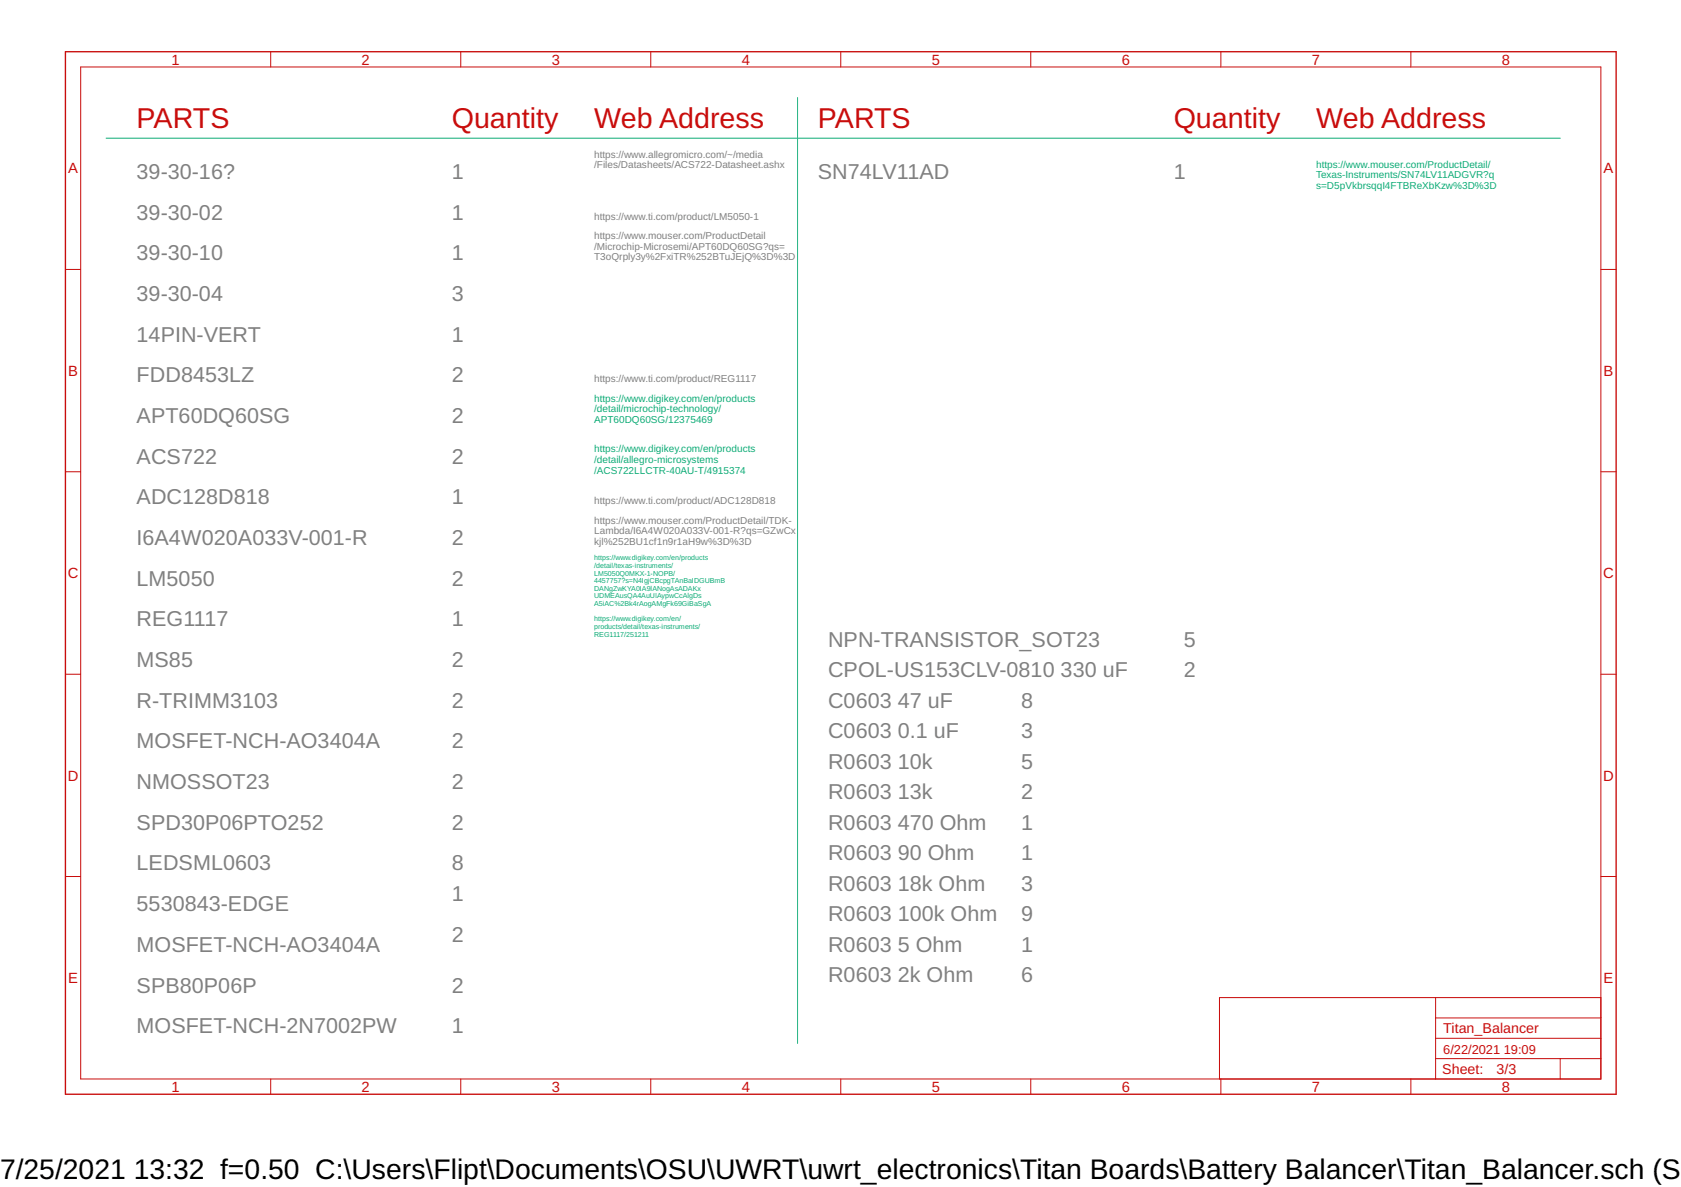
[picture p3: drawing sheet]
<svg xmlns="http://www.w3.org/2000/svg" width="210mm" height="148mm" viewBox="0 0 210 148" stroke-linecap="round" stroke-linejoin="round" font-family="sans-serif">
<defs><g id="words">
<g font-size="3.6" fill="#c90d0c">
<text x="17.1" y="16">PARTS</text>
<text x="56.4" y="16">Quantity</text>
<text x="74.2" y="16">Web Address</text>
<text x="102.1" y="16">PARTS</text>
<text x="146.6" y="16">Quantity</text>
<text x="164.3" y="16">Web Address</text>
</g>
<g font-size="3.5">
<text x="0" y="147.2">7/25/2021</text>
<text x="16.7" y="147.2">13:32 f=0.50 C:\Users\Flipt\Documents\OSU\UWRT\uwrt_electronics\Titan Boards\Battery Balancer\Titan_Balancer.sch (Sh</text>
</g>
<g font-size="2.7" fill="#808080">
<text x="17.1" y="22.3">39-30-16?</text>
<text x="56.4" y="22.3">1</text>
<text x="102.1" y="22.3">SN74LV11AD</text>
<text x="146.6" y="22.3">1</text>
<text x="17.1" y="27.4">39-30-02</text>
<text x="56.4" y="27.4">1</text>
<text x="17.1" y="32.5">39-30-10</text>
<text x="56.4" y="32.5">1</text>
<text x="17.1" y="37.6">39-30-04</text>
<text x="56.4" y="37.6">3</text>
<text x="17.1" y="42.6">14PIN-VERT</text>
<text x="17.1" y="47.7">FDD8453LZ</text>
<text x="56.4" y="42.6">1</text>
<text x="56.4" y="47.7">2</text>
<text x="17.1" y="52.8">APT60DQ60SG</text>
<text x="56.4" y="52.8">2</text>
<text x="17.1" y="57.9">ACS722</text>
<text x="56.4" y="57.9">2</text>
<text x="17.1" y="63">ADC128D818</text>
<text x="56.4" y="63">1</text>
<text x="17.1" y="68">I6A4W020A033V-001-R</text>
<text x="56.4" y="68">2</text>
<text x="17.1" y="73.1">LM5050</text>
<text x="56.4" y="73.1">2</text>
<text x="17.1" y="78.2">REG1117</text>
<text x="17.1" y="83.3">MS85</text>
<text x="56.4" y="78.2">1</text>
<text x="56.4" y="83.3">2</text>
<text x="103.4" y="80.7">NPN-TRANSISTOR_SOT23</text>
<text x="147.8" y="80.7">5</text>
<text x="17.1" y="88.3">R-TRIMM3103</text>
<text x="56.4" y="88.3">2</text>
<text x="103.4" y="88.3">C0603</text>
<text x="103.4" y="84.5">CPOL-US153CLV-0810</text>
<text x="112.1" y="88.3">47 uF</text>
<text x="127.5" y="88.3">8</text>
<text x="132.4" y="84.5">330 uF</text>
<text x="147.8" y="84.5">2</text>
<text x="17.1" y="93.4">MOSFET-NCH-AO3404A</text>
<text x="56.4" y="93.4">2</text>
<text x="103.4" y="96">R0603</text>
<text x="103.4" y="92.2">C0603</text>
<text x="112.1" y="96">10k</text>
<text x="112.1" y="92.2">0.1 uF</text>
<text x="127.5" y="96">5</text>
<text x="127.5" y="92.2">3</text>
<text x="17.1" y="98.5">NMOSSOT23</text>
<text x="56.4" y="98.5">2</text>
<text x="103.4" y="99.8">R0603</text>
<text x="112.1" y="99.8">13k</text>
<text x="127.5" y="99.8">2</text>
<text x="17.1" y="103.6">SPD30P06PTO252</text>
<text x="56.4" y="103.6">2</text>
<text x="103.4" y="107.4">R0603</text>
<text x="103.4" y="103.6">R0603</text>
<text x="112.1" y="107.4">90 Ohm</text>
<text x="112.1" y="103.6">470 Ohm</text>
<text x="127.5" y="107.4">1</text>
<text x="127.5" y="103.6">1</text>
<text x="17.1" y="108.7">LEDSML0603</text>
<text x="17.1" y="113.7">5530843-EDGE</text>
<text x="56.4" y="108.7">8</text>
<text x="56.4" y="112.5">1</text>
<text x="103.4" y="111.2">R0603</text>
<text x="112.1" y="111.2">18k Ohm</text>
<text x="127.5" y="111.2">3</text>
<text x="17.1" y="118.8">MOSFET-NCH-AO3404A</text>
<text x="56.4" y="117.5">2</text>
<text x="103.4" y="118.8">R0603</text>
<text x="103.4" y="115">R0603</text>
<text x="112.1" y="118.8">5 Ohm</text>
<text x="112.1" y="115">100k Ohm</text>
<text x="127.5" y="118.8">1</text>
<text x="127.5" y="115">9</text>
<text x="17.1" y="123.9">SPB80P06P</text>
<text x="56.4" y="123.9">2</text>
<text x="103.4" y="122.6">R0603</text>
<text x="112.1" y="122.6">2k Ohm</text>
<text x="127.5" y="122.6">6</text>
<text x="17.1" y="129">MOSFET-NCH-2N7002PW</text>
<text x="56.4" y="129">1</text>
</g>
<g font-size="1.8" fill="#c90d0c">
<text x="21.4" y="8.1">1</text>
<text x="45.2" y="8.1">2</text>
<text x="68.9" y="8.1">3</text>
<text x="92.6" y="8.1">4</text>
<text x="116.3" y="8.1">5</text>
<text x="140.1" y="8.1">6</text>
<text x="163.8" y="8.1">7</text>
<text x="187.5" y="8.1">8</text>
<text x="8.5" y="21.7">A</text>
<text x="200.2" y="21.7">A</text>
<text x="8.5" y="46.9">B</text>
<text x="200.2" y="46.9">B</text>
<text x="8.5" y="72.2">C</text>
<text x="200.2" y="72.2">C</text>
<text x="8.5" y="97.4">D</text>
<text x="200.2" y="97.4">D</text>
<text x="8.5" y="122.7">E</text>
<text x="200.2" y="122.7">E</text>
<text x="180.2" y="129">Titan_Balancer</text>
<text x="21.4" y="136.3">1</text>
<text x="45.2" y="136.3">2</text>
<text x="68.9" y="136.3">3</text>
<text x="92.6" y="136.3">4</text>
<text x="116.3" y="136.3">5</text>
<text x="140.1" y="136.3">6</text>
<text x="163.8" y="136.3">7</text>
<text x="180.1" y="134.1">Sheet:</text>
<text x="186.9" y="134">3/3</text>
<text x="187.5" y="136.3">8</text>
</g>
<g font-size="1.6" fill="#c90d0c">
<text x="180.2" y="131.5">6/22/2021</text>
<text x="187.8" y="131.5">19:09</text>
</g>
<g font-size="1.2" fill="#808080">
<text x="74.2" y="19.7">https://www.allegromicro.com/~/media</text>
<text x="74.2" y="21">/Files/Datasheets/ACS722-Datasheet.ashx</text>
<text x="74.2" y="27.4">https://www.ti.com/product/LM5050-1</text>
<text x="74.2" y="29.8">https://www.mouser.com/ProductDetail</text>
<text x="74.2" y="31.2">/Microchip-Microsemi/APT60DQ60SG?qs=</text>
<text x="74.2" y="32.5">T3oQrply3y%2FxiTR%252BTuJEjQ%3D%3D</text>
<text x="74.2" y="47.7">https://www.ti.com/product/REG1117</text>
<text x="74.2" y="63">https://www.ti.com/product/ADC128D818</text>
<text x="74.2" y="65.4">https://www.mouser.com/ProductDetail/TDK-</text>
<text x="74.2" y="66.7">Lambda/I6A4W020A033V-001-R?qs=GZwCx</text>
<text x="74.2" y="68">kjl%252BU1cf1n9r1aH9w%3D%3D</text>
</g>
<g font-size="1.2" fill="#0dab76">
<text x="164.3" y="20.9">https://www.mouser.com/ProductDetail/</text>
<text x="164.3" y="22.3">Texas-Instruments/SN74LV11ADGVR?q</text>
<text x="164.3" y="23.6">s=D5pVkbrsqqI4FTBReXbKzw%3D%3D</text>
<text x="74.2" y="50.1">https://www.digikey.com/en/products</text>
<text x="74.2" y="51.5">/detail/microchip-technology/</text>
<text x="74.2" y="52.8">APT60DQ60SG/12375469</text>
<text x="74.2" y="56.5">https://www.digikey.com/en/products</text>
<text x="74.2" y="57.8">/detail/allegro-microsystems</text>
<text x="74.2" y="59.1">/ACS722LLCTR-40AU-T/4915374</text>
</g>
<g font-size=".9" fill="#0dab76">
<text x="74.2" y="69.9">https://www.digikey.com/en/products</text>
<text x="74.2" y="70.9">/detail/texas-instruments/</text>
<text x="74.2" y="71.8">LM5050Q0MKX-1-NOPB/</text>
<text x="74.2" y="72.8">4457757?s=N4IgjCBcpgTAnBaIDGUBmB</text>
<text x="74.2" y="73.7">DANgZwKYA0IA9lANogAsADAKx</text>
<text x="74.2" y="74.7">UDMEAusQA4AuUIAypwCcAlgDs</text>
<text x="74.2" y="75.6">A5iAC%2Bk4rAogAMgFk69GiBaSgA</text>
<text x="74.2" y="77.6">https://www.digikey.com/en/</text>
<text x="74.2" y="78.5">products/detail/texas-instruments/</text>
<text x="74.2" y="79.5">REG1117/251211</text>
</g>
</g></defs>
<g fill="none" stroke="#c90d0c" stroke-width=".12">
<path d="M10.1 8.4h189.8v126.3h-189.8zM33.8 6.5v1.9M57.5 6.5v1.9M81.3 6.5v1.9M105 6.5v1.9M128.7 6.5v1.9M152.4 6.5v1.9M176.2 6.5v1.9M8.2 33.6h1.9M199.9 33.6h1.9M8.2 58.9h1.9M199.9 58.9h1.9"/>
<path d="M8.2 84.2h1.9M199.9 84.2h1.9M8.2 109.4h1.9M199.9 109.4h1.9M33.8 134.7v1.9M57.5 134.7v1.9M81.3 134.7v1.9M105 134.7v1.9M128.7 134.7v1.9M152.4 134.7v1.9M176.2 134.7v1.9M179.3 132.1h20.6"/>
<path d="M179.3 124.5v10.2M179.3 129.6h20.6M179.3 127.1h20.6M194.8 132.1v2.6M199.9 124.5h-47.6v10.2"/>
</g>
<path d="M8.2 6.5h193.6v130.1h-193.6z" fill="none" stroke="#c90d0c" stroke-width=".17"/>
<path d="M13.3 17.3h181.5M99.6 12.2v118" fill="none" stroke="#0dab76" stroke-width=".12"/>
<use href="#words"/>
</svg>
